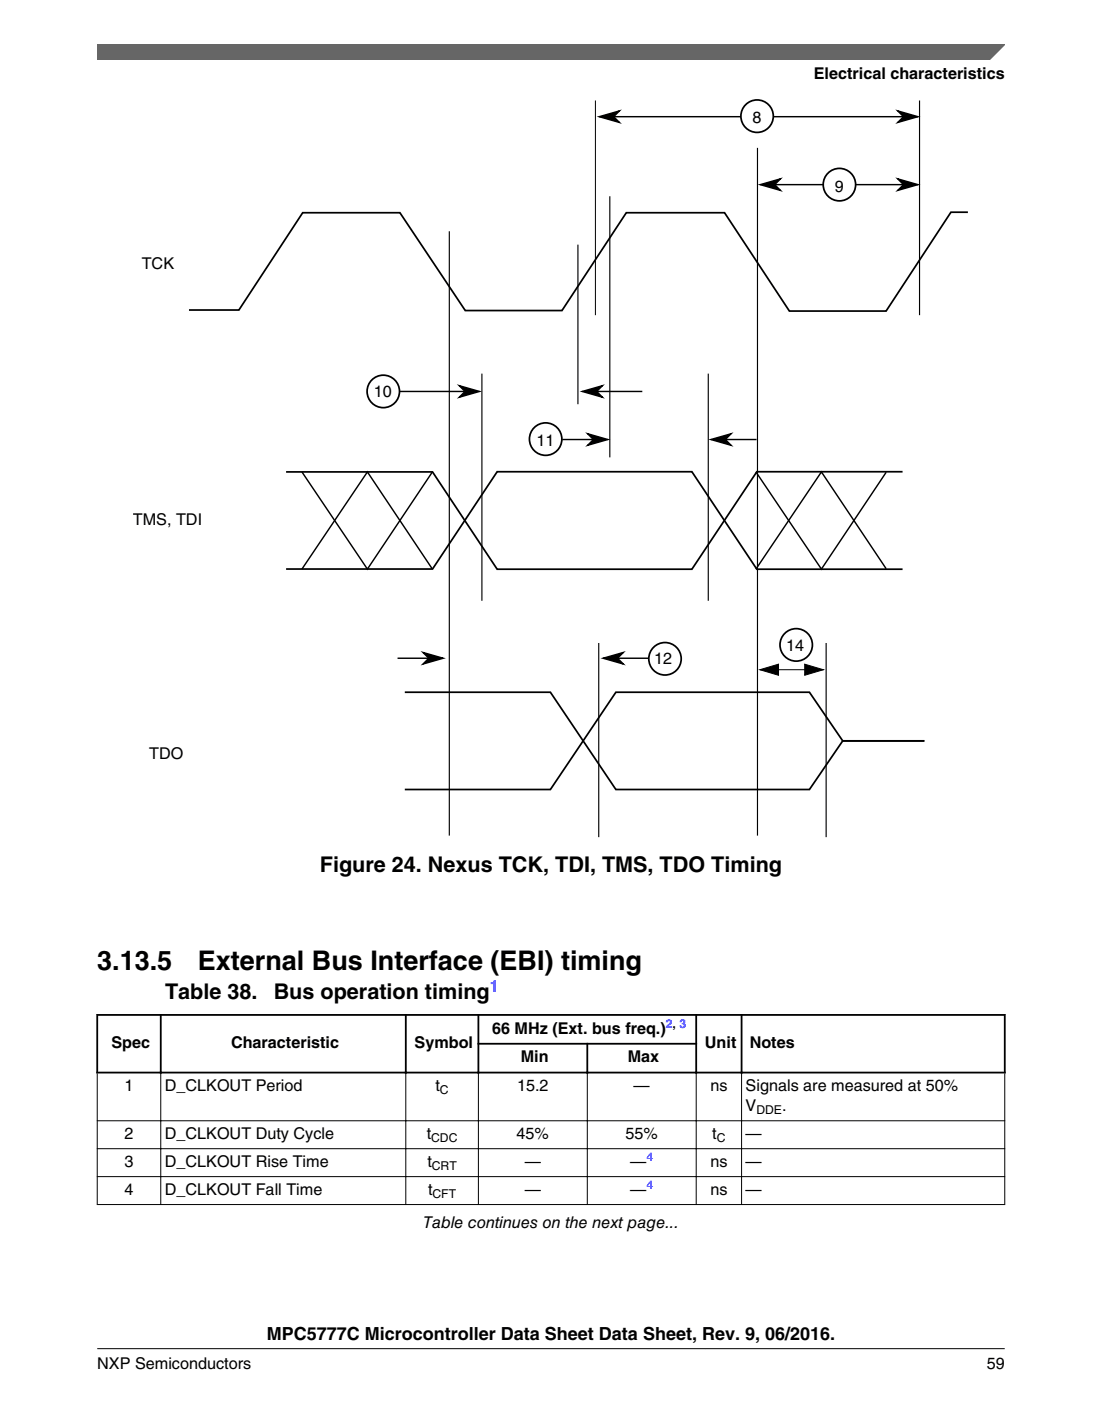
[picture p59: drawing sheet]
<svg xmlns="http://www.w3.org/2000/svg" width="216mm" height="274mm" viewBox="0 0 216 274" stroke-linecap="round" stroke-linejoin="round" font-family="sans-serif">
<defs><g id="words">
<g font-size="5.3">
<text x="19" y="189.9">3.13.5</text>
<text x="38.8" y="189.9">External Bus Interface (EBI) timing</text>
</g>
<g font-size="4.2">
<text x="62.7" y="170.7">Figure 24. Nexus TCK, TDI, TMS, TDO Timing</text>
<text x="32.3" y="195.6">Table 38.</text>
<text x="53.6" y="195.6">Bus operation timing</text>
</g>
<text font-size="3.5" x="52.3" y="262.3">MPC5777C Microcontroller Data Sheet Data Sheet, Rev. 9, 06/2016.</text>
<g font-size="3.2">
<text x="159.4" y="15.5">Electrical characteristics</text>
<text x="147.4" y="24.1">8</text>
<text x="163.5" y="37.5">9</text>
<text x="27.8" y="52.7">TCK</text>
<text x="73.3" y="77.8">10</text>
<text x="105.1" y="87.4">11</text>
<text x="26" y="102.8">TMS, TDI</text>
<text x="128.2" y="130.1">12</text>
<text x="154" y="127.4">14</text>
<text x="29.3" y="148.6">TDO</text>
<text x="96.4" y="202.4">66 MHz (Ext. bus freq.)</text>
<text x="21.8" y="205.2">Spec</text>
<text x="45.3" y="205.2">Characteristic</text>
<text x="81.2" y="205.2">Symbol</text>
<text x="102" y="208">Min</text>
<text x="123" y="208">Max</text>
<text x="138.1" y="205.2">Unit</text>
<text x="146.9" y="205.2">Notes</text>
<text x="24.4" y="213.7">1</text>
<text x="32.3" y="213.7">D_CLKOUT Period</text>
<text x="85.3" y="213.7">t</text>
<text x="101.3" y="213.7">15.2</text>
<text x="124.1" y="213.7">—</text>
<text x="139.2" y="213.7">ns</text>
<text x="146.1" y="213.7">Signals are measured at 50%</text>
<text x="146.1" y="217.5">V</text>
<text x="153.2" y="217.5">.</text>
<text x="24.4" y="223">2</text>
<text x="32.3" y="223">D_CLKOUT Duty Cycle</text>
<text x="83.6" y="223">t</text>
<text x="101.2" y="223">45%</text>
<text x="122.6" y="223">55%</text>
<text x="139.5" y="223">t</text>
<text x="146.1" y="223">—</text>
<text x="24.4" y="228.5">3</text>
<text x="24.4" y="233.9">4</text>
<text x="32.3" y="228.5">D_CLKOUT Rise Time</text>
<text x="32.3" y="233.9">D_CLKOUT Fall Time</text>
<text x="83.7" y="228.5">t</text>
<text x="83.9" y="233.9">t</text>
<text x="102.8" y="228.5">—</text>
<text x="102.8" y="233.9">—</text>
<text x="123.5" y="228.5">—</text>
<text x="123.5" y="233.9">—</text>
<text x="139.2" y="228.5">ns</text>
<text x="139.2" y="233.9">ns</text>
<text x="146.1" y="228.5">—</text>
<text x="146.1" y="233.9">—</text>
<text x="82.9" y="240.5">Table continues on the next page...</text>
<text x="19" y="268">NXP Semiconductors</text>
<text x="193.3" y="268">59</text>
</g>
<text font-size="3.2" fill="#00f" x="96" y="194.2">1</text>
<g font-size="2.4" fill="#00f">
<text x="130.5" y="201.3">2, 3</text>
<text x="126.7" y="227.4">4</text>
<text x="126.7" y="232.9">4</text>
</g>
<g font-size="2.4">
<text x="86.2" y="214.3">C</text>
<text x="148.2" y="218.2">DDE</text>
<text x="84.5" y="223.6">CDC</text>
<text x="140.4" y="223.6">C</text>
<text x="84.6" y="229.1">CRT</text>
<text x="84.7" y="234.6">CFT</text>
</g>
</g></defs>
<path d="M148.9 131.1h12.4" fill="none" stroke="#000" stroke-width=".2"/>
<g fill="#000" stroke="#000" stroke-width=".2">
<path d="M148.9 131.1l3.6-1.1v2.2z" fill-rule="evenodd"/>
<path d="M157.7 130l3.6 1.1-3.6 1.1z" fill-rule="evenodd"/>
</g>
<path d="M118 22.8h61.3M149.5 36.2h29.8" fill="none" stroke="#000" stroke-width=".28"/>
<g fill="#000" stroke="#000" stroke-width=".28">
<path d="M117.4 22.8l4-1.1-1.2 1.1 1.2 1.2z" fill-rule="evenodd"/>
<path d="M148.9 36.2l4-1.2-1.1 1.2 1.1 1.1z" fill-rule="evenodd"/>
<path d="M175.9 35l3.9 1.2-3.9 1.1 1.1-1.1z" fill-rule="evenodd"/>
<path d="M175.9 21.7l3.9 1.1-3.9 1.2 1.1-1.2z" fill-rule="evenodd"/>
</g>
<g fill="#fff" stroke="#000" stroke-width=".34">
<circle cx="148.3" cy="22.7" r="3.2"/>
<circle cx="164.5" cy="36.2" r="3.2"/>
<circle cx="75.1" cy="76.6" r="3.2"/>
<circle cx="106.9" cy="86" r="3.2"/>
<circle cx="130.3" cy="129" r="3.2"/>
<circle cx="156" cy="126.3" r="3.2"/>
</g>
<path d="M78.3 76.6h15.1M114.6 76.6h11.2M59.2 92.4l12.8 19 12.7-18.9M110.1 86.1h8.4M139.8 86.1h8.4M148.1 92.4l12.8 19 12.7-18.9M84.7 111.4l-12.7-19-12.8 19M173.6 111.4l-12.7-19-12.8 19M77.9 128.9h8.4M118.7 128.9h8.4" fill="none" stroke="#000" stroke-width=".28"/>
<g fill="#000" stroke="#000" stroke-width=".28">
<path d="M90 75.5l3.9 1.1-3.9 1.2 1.1-1.2z" fill-rule="evenodd"/>
<path d="M114.1 76.6l3.9-1.1-1.1 1.1 1.1 1.2z" fill-rule="evenodd"/>
<path d="M115.1 84.9l4 1.2-4 1.1 1.2-1.1z" fill-rule="evenodd"/>
<path d="M139.3 86.1l3.9-1.2-1.1 1.2 1.1 1.1z" fill-rule="evenodd"/>
<path d="M82.9 127.8l3.9 1.1-3.9 1.1 1.1-1.1z" fill-rule="evenodd"/>
<path d="M118.2 128.9l3.9-1.1-1.1 1.1 1.1 1.1z" fill-rule="evenodd"/>
</g>
<path d="M189.6 41.6h-3.3l-12.7 19.3h-18.9l-12.7-19.2h-19.3l-12.6 19.1h-18.9l-12.8-19.1h-19.1l-12.5 19h-9.8M176.8 92.4h-28.5l-12.7 19.1h-38.2l-12.7-19.1h-28.6M56.1 111.4h28.6l12.7-19h38.2l12.7 19.1h28.5M79.3 135.5h28.5l12.9 19.1h37.9l6.5-9.5h16h-16l-6.5-9.6h-37.9l-12.9 19.1h-28.5" fill="none" stroke="#000" stroke-width=".34"/>
<path d="M180.2 19.7v42M119.5 38.4v51.2M148.4 29v134.6M88 45.3v118.3M113.2 47.9v31.2M94.4 73.2v44.4M138.8 73.2v44.4M117.3 125.9v38M161.9 125.9v38" fill="none" stroke="#000" stroke-width=".23"/>
<path d="M116.7 19.7v42" fill="none" stroke="#000" stroke-width=".2"/>
<g fill="#fff">
<path d="M19 192h177.8v49.6h-177.8z" fill-rule="evenodd"/>
<path d="M19.2 198.9h12.1v10.9h-12.1z" fill-rule="evenodd"/>
<path d="M31.7 198.9h47.6v10.9h-47.6z" fill-rule="evenodd"/>
<path d="M79.7 198.9h13.8v10.9h-13.8z" fill-rule="evenodd"/>
<path d="M93.9 198.9h42.3v5.3h-42.3z" fill-rule="evenodd"/>
<path d="M136.6 198.9h8.5v10.9h-8.5z" fill-rule="evenodd"/>
<path d="M145.5 198.9h51.2v10.9h-51.2z" fill-rule="evenodd"/>
<path d="M93.9 204.5h21v5.3h-21z" fill-rule="evenodd"/>
<path d="M115.2 204.5h21v5.3h-21z" fill-rule="evenodd"/>
<path d="M19.1 210.2h12.3v9.2h-12.3z" fill-rule="evenodd"/>
<path d="M31.6 210.2h47.8v9.2h-47.8z" fill-rule="evenodd"/>
<path d="M79.6 210.2h14v9.2h-14z" fill-rule="evenodd"/>
<path d="M93.8 210.2h21.2v9.2h-21.2z" fill-rule="evenodd"/>
<path d="M115.2 210.2h21.1v9.2h-21.1z" fill-rule="evenodd"/>
<path d="M136.5 210.2h8.7v9.2h-8.7z" fill-rule="evenodd"/>
<path d="M145.4 210.2h51.4v9.2h-51.4z" fill-rule="evenodd"/>
<path d="M19.1 219.5h12.3v5.3h-12.3z" fill-rule="evenodd"/>
<path d="M31.6 219.5h47.8v5.3h-47.8z" fill-rule="evenodd"/>
<path d="M79.6 219.5h14v5.3h-14z" fill-rule="evenodd"/>
<path d="M93.8 219.5h21.2v5.3h-21.2z" fill-rule="evenodd"/>
<path d="M115.2 219.5h21.1v5.3h-21.1z" fill-rule="evenodd"/>
<path d="M136.5 219.5h8.7v5.3h-8.7z" fill-rule="evenodd"/>
<path d="M145.4 219.5h51.4v5.3h-51.4z" fill-rule="evenodd"/>
<path d="M19.1 225h12.3v5.3h-12.3z" fill-rule="evenodd"/>
<path d="M31.6 225h47.8v5.3h-47.8z" fill-rule="evenodd"/>
<path d="M79.6 225h14v5.3h-14z" fill-rule="evenodd"/>
<path d="M93.8 225h21.2v5.3h-21.2z" fill-rule="evenodd"/>
<path d="M115.2 225h21.1v5.3h-21.1z" fill-rule="evenodd"/>
<path d="M136.5 225h8.7v5.3h-8.7z" fill-rule="evenodd"/>
<path d="M145.4 225h51.4v5.3h-51.4z" fill-rule="evenodd"/>
<path d="M19.1 230.5h12.3v5.3h-12.3z" fill-rule="evenodd"/>
<path d="M31.6 230.5h47.8v5.3h-47.8z" fill-rule="evenodd"/>
<path d="M79.6 230.5h14v5.3h-14z" fill-rule="evenodd"/>
<path d="M93.8 230.5h21.2v5.3h-21.2z" fill-rule="evenodd"/>
<path d="M115.2 230.5h21.1v5.3h-21.1z" fill-rule="evenodd"/>
<path d="M136.5 230.5h8.7v5.3h-8.7z" fill-rule="evenodd"/>
<path d="M145.4 230.5h51.4v5.3h-51.4z" fill-rule="evenodd"/>
</g>
<path d="M18.9 198.7h178.1M19 198.5v11.7M31.5 198.5v11.7M79.5 198.5v11.7M93.7 198.5v11.7M136.4 198.5v11.7M145.3 198.5v11.7M196.9 198.5v11.7M18.9 210h178.1M93.5 204.4h43.1M115.1 204.2v6" fill="none" stroke="#000" stroke-width=".35"/>
<path d="M19 219.5h177.9M19 210.2v25.7M31.5 209.8v26.1M79.5 209.8v26.1M93.7 209.8v26.1M115.1 209.8v26.1M136.4 209.8v26.1M145.3 209.8v26.1M196.9 210.2v25.7M19 224.9h177.9M19 230.4h177.9M19 235.9h177.9" fill="none" stroke="#000" stroke-width=".2"/>
<path d="M19 8.7h177.8l-5.6 3h-172.2z" fill="#666"/>
<path d="M19 11.7v-3h177.8l-3 3" fill="none" stroke="#666" stroke-width=".28"/>
<path d="M19 264.1h177.8" fill="none" stroke="#000" stroke-width=".2"/>
<use href="#words"/>
</svg>
